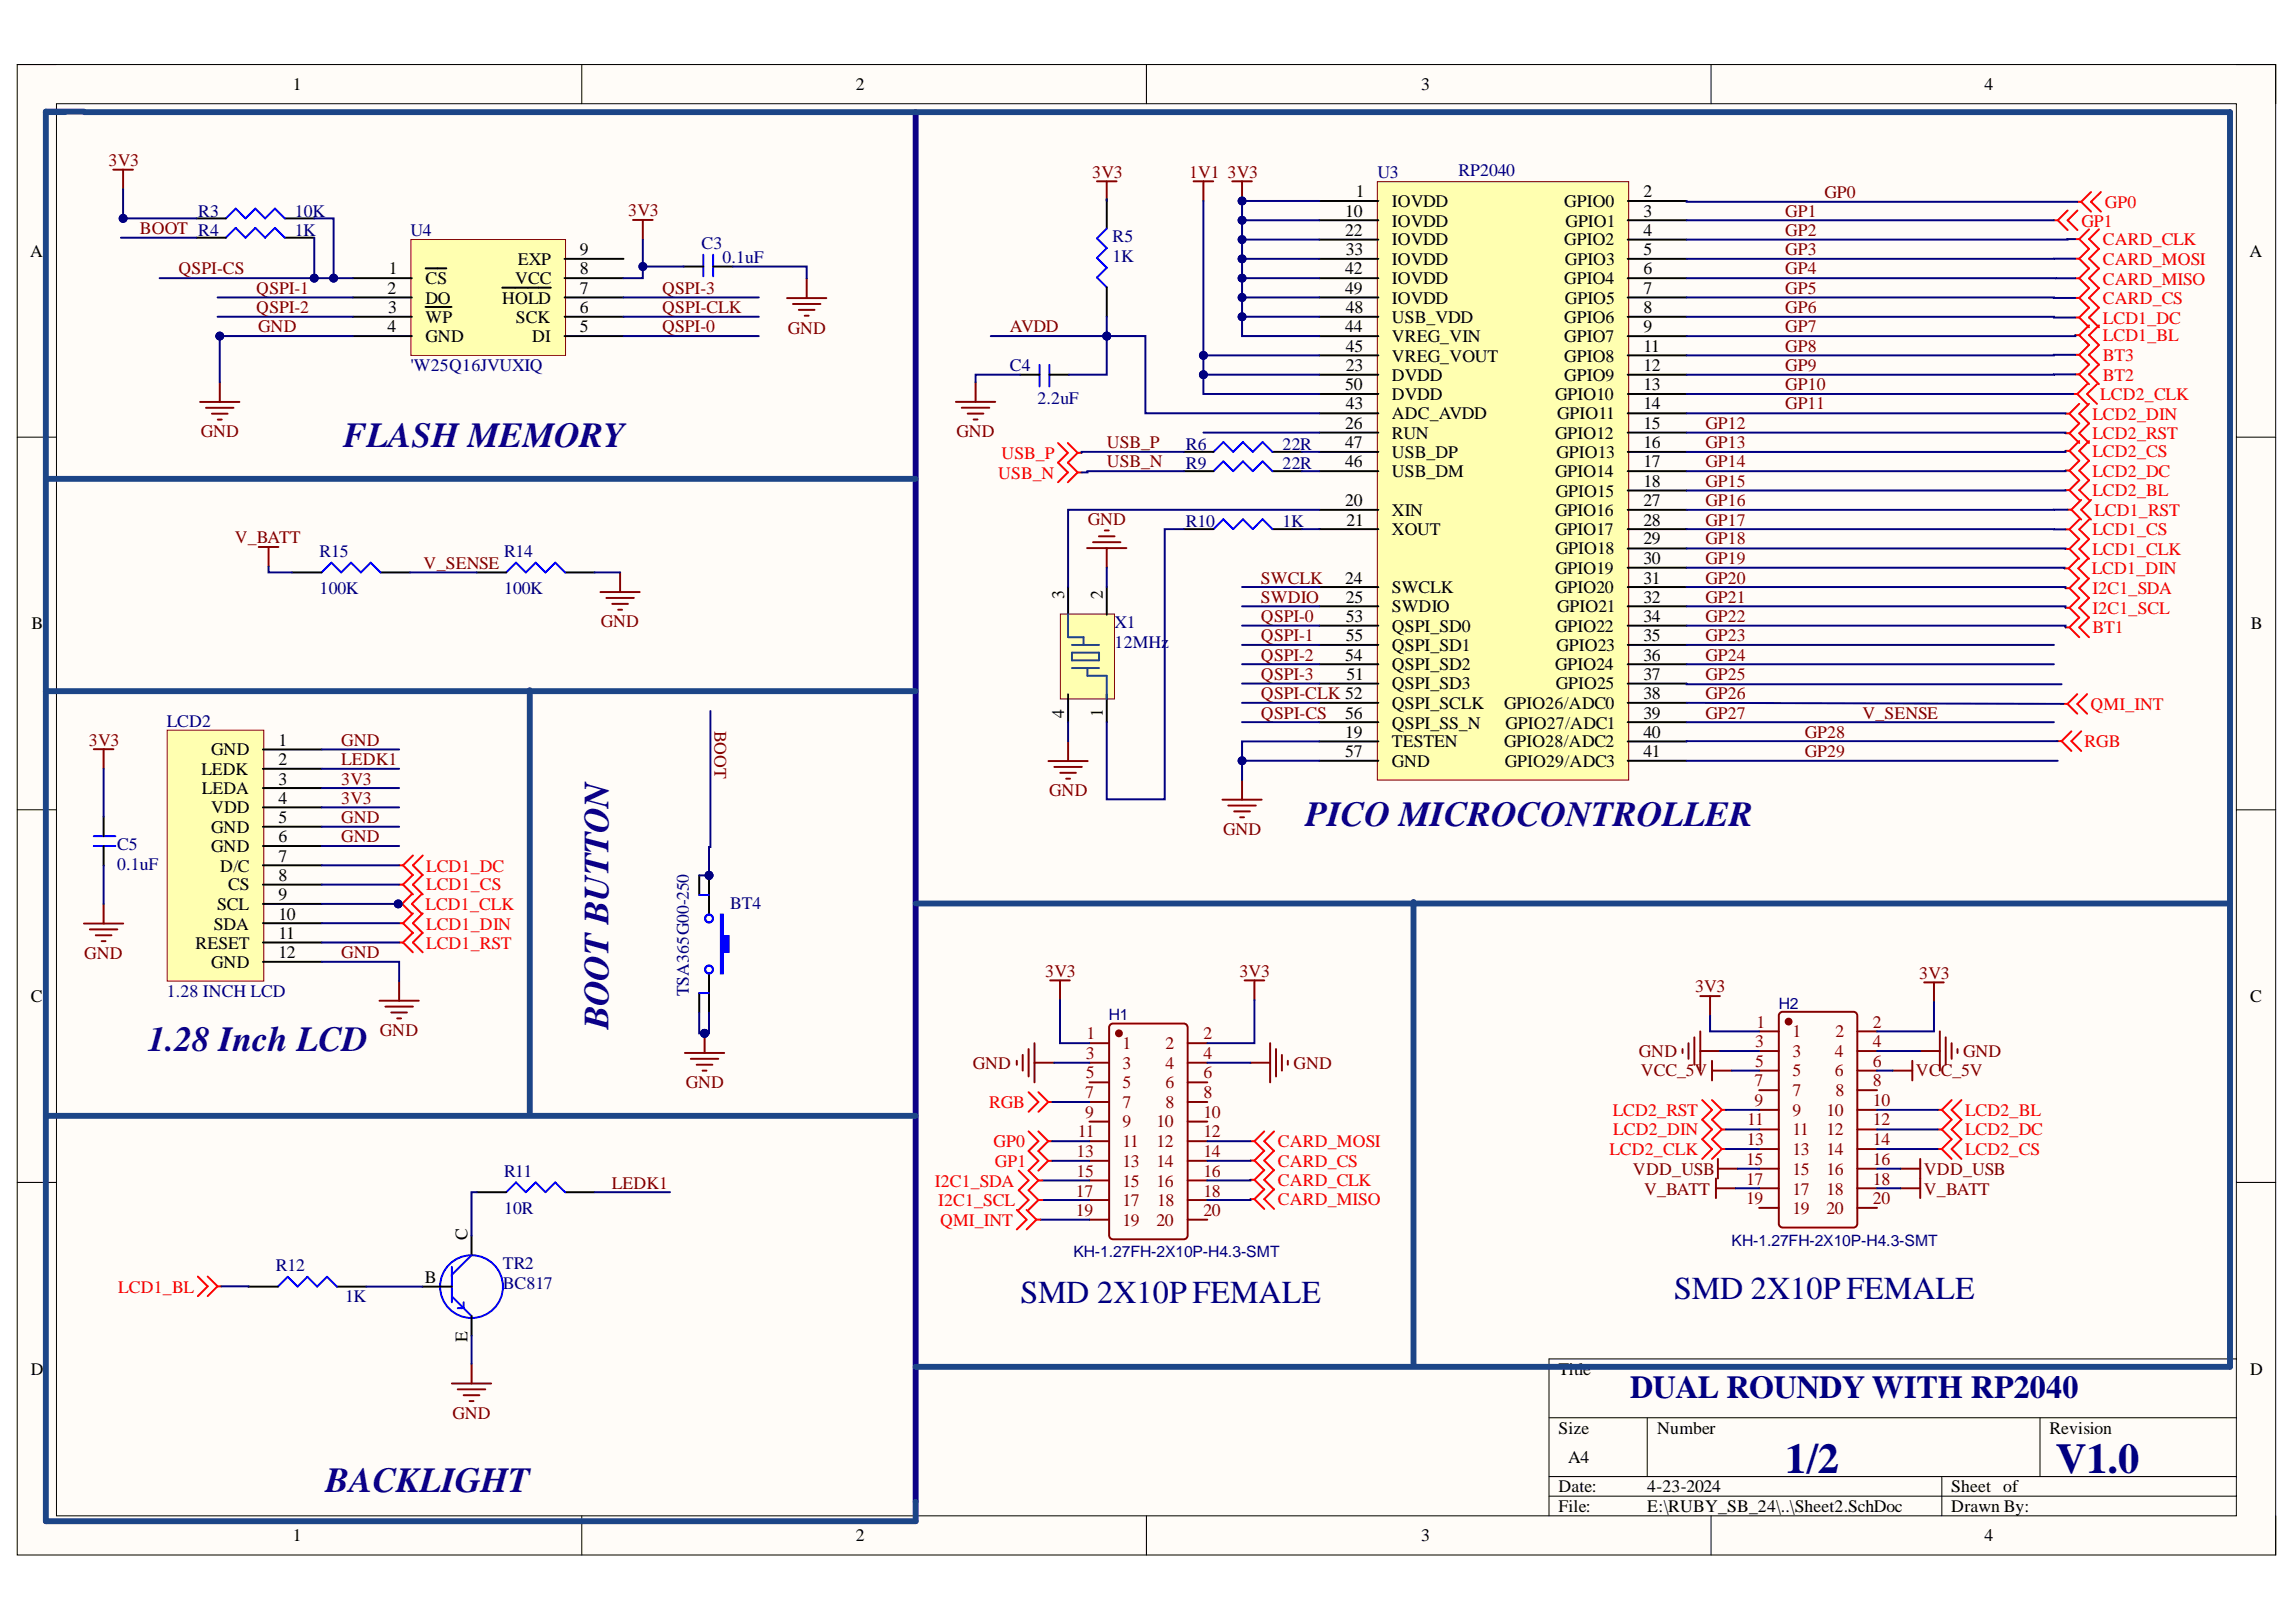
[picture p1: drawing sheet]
<svg xmlns="http://www.w3.org/2000/svg" width="297mm" height="210mm" viewBox="0 0 297 210" stroke-linecap="round" stroke-linejoin="round" font-family="sans-serif">
<defs><g id="words">
<g font-size="5.5" fill="#000080">
<text x="231" y="190.7">1/2</text>
<text x="266" y="190.7">V1.0</text>
</g>
<g font-size="4.6" fill="#0c0087">
<text x="44.4" y="57.9">FLASH MEMORY</text>
<text x="168.9" y="106.9">PICO MICROCONTROLLER</text>
<text x="19.1" y="136">1.28 Inch LCD</text>
<text x="78.7" y="133.2" transform="rotate(-90 78.7 133.2)">BOOT BUTTON</text>
<text x="42.1" y="193">BACKLIGHT</text>
</g>
<g font-size="4.1" fill="#000080">
<text x="132" y="168.6">SMD 2X10P FEMALE</text>
<text x="216.6" y="168.1">SMD 2X10P FEMALE</text>
<text x="210.9" y="181">DUAL ROUNDY WITH RP2040</text>
</g>
<g font-size="2.3">
<text x="37.9" y="11.7">1</text>
<text x="110.7" y="11.7">2</text>
<text x="183.9" y="11.7">3</text>
<text x="256.8" y="11.7">4</text>
<text x="174" y="28">10</text>
<text x="175.4" y="25.5">1</text>
<text x="180.1" y="26.8">IOVDD</text>
<text x="180.1" y="29.3">IOVDD</text>
<text x="202.4" y="26.8">GPIO0</text>
<text x="202.5" y="29.3">GPIO1</text>
<text x="212.6" y="25.5">2</text>
<text x="212.6" y="28">3</text>
<text x="3.9" y="33.3">A</text>
<text x="50.3" y="35.5">1</text>
<text x="67" y="34.3">EXP</text>
<text x="75" y="35.5">8</text>
<text x="75" y="33">9</text>
<text x="174" y="30.5">22</text>
<text x="174" y="35.5">42</text>
<text x="174.1" y="33">33</text>
<text x="180.1" y="31.8">IOVDD</text>
<text x="180.1" y="34.3">IOVDD</text>
<text x="202.4" y="31.8">GPIO2</text>
<text x="202.5" y="34.3">GPIO3</text>
<text x="212.6" y="30.5">4</text>
<text x="212.6" y="33">5</text>
<text x="212.6" y="35.5">6</text>
<text x="291" y="33.3">A</text>
<text x="50.2" y="38">2</text>
<text x="50.2" y="40.6">3</text>
<text x="55.1" y="36.8">CS</text>
<text x="55.1" y="39.3">DO</text>
<text x="55.1" y="41.8">WP</text>
<text x="64.9" y="39.3">HOLD</text>
<text x="66.6" y="36.8">VCC</text>
<text x="66.7" y="41.8">SCK</text>
<text x="75" y="40.6">6</text>
<text x="75" y="38">7</text>
<text x="174" y="38">49</text>
<text x="174.1" y="40.6">48</text>
<text x="180.1" y="36.8">IOVDD</text>
<text x="180.1" y="41.8">USB_VDD</text>
<text x="180.1" y="39.3">IOVDD</text>
<text x="202.4" y="36.8">GPIO4</text>
<text x="202.4" y="41.8">GPIO6</text>
<text x="202.5" y="39.3">GPIO5</text>
<text x="212.6" y="38">7</text>
<text x="212.6" y="40.6">8</text>
<text x="50.2" y="43">4</text>
<text x="55.1" y="44.3">GND</text>
<text x="68.8" y="44.3">DI</text>
<text x="75" y="43">5</text>
<text x="174" y="43">44</text>
<text x="174.1" y="48">23</text>
<text x="174.1" y="45.5">45</text>
<text x="180.1" y="44.3">VREG_VIN</text>
<text x="180.1" y="46.8">VREG_VOUT</text>
<text x="202.4" y="44.3">GPIO7</text>
<text x="202.4" y="46.8">GPIO8</text>
<text x="212.6" y="43">9</text>
<text x="212.6" y="45.5">11</text>
<text x="212.6" y="48">12</text>
<text x="174" y="50.5">50</text>
<text x="174.1" y="53">43</text>
<text x="180.1" y="49.3">DVDD</text>
<text x="180.1" y="51.8">DVDD</text>
<text x="201.2" y="51.8">GPIO10</text>
<text x="202.4" y="49.3">GPIO9</text>
<text x="212.6" y="50.5">13</text>
<text x="212.6" y="53">14</text>
<text x="174" y="55.5">26</text>
<text x="174" y="58">47</text>
<text x="180.1" y="56.8">RUN</text>
<text x="180.1" y="54.2">ADC_AVDD</text>
<text x="180.1" y="59.3">USB_DP</text>
<text x="201.2" y="56.8">GPIO12</text>
<text x="201.4" y="59.3">GPIO13</text>
<text x="201.4" y="54.2">GPIO11</text>
<text x="212.6" y="55.5">15</text>
<text x="212.6" y="58">16</text>
<text x="174" y="65.5">20</text>
<text x="174" y="60.5">46</text>
<text x="180.1" y="61.8">USB_DM</text>
<text x="201.2" y="61.8">GPIO14</text>
<text x="201.3" y="64.3">GPIO15</text>
<text x="212.6" y="60.5">17</text>
<text x="212.6" y="63">18</text>
<text x="212.6" y="65.5">27</text>
<text x="174.2" y="68">21</text>
<text x="180.1" y="66.7">XIN</text>
<text x="180.1" y="69.3">XOUT</text>
<text x="201.2" y="66.7">GPIO16</text>
<text x="201.2" y="69.3">GPIO17</text>
<text x="201.3" y="71.7">GPIO18</text>
<text x="212.6" y="68">28</text>
<text x="212.6" y="70.5">29</text>
<text x="137.7" y="77.6" transform="rotate(-90 137.7 77.6)">3</text>
<text x="142.7" y="77.6" transform="rotate(-90 142.7 77.6)">2</text>
<text x="174" y="75.5">24</text>
<text x="174.1" y="78">25</text>
<text x="180.1" y="76.8">SWCLK</text>
<text x="201.2" y="74.3">GPIO19</text>
<text x="201.2" y="76.8">GPIO20</text>
<text x="212.6" y="73">30</text>
<text x="212.6" y="75.5">31</text>
<text x="212.6" y="78">32</text>
<text x="4.1" y="81.4">B</text>
<text x="174.1" y="80.5">53</text>
<text x="174.1" y="83">55</text>
<text x="180.1" y="79.2">SWDIO</text>
<text x="180.1" y="81.8">QSPI_SD0</text>
<text x="201.2" y="81.8">GPIO22</text>
<text x="201.4" y="79.2">GPIO21</text>
<text x="212.6" y="80.5">34</text>
<text x="212.6" y="83">35</text>
<text x="291.2" y="81.4">B</text>
<text x="174" y="85.5">54</text>
<text x="174.2" y="87.9">51</text>
<text x="180.1" y="89.2">QSPI_SD3</text>
<text x="180.1" y="86.8">QSPI_SD2</text>
<text x="180.1" y="84.2">QSPI_SD1</text>
<text x="201.2" y="86.8">GPIO24</text>
<text x="201.3" y="89.2">GPIO25</text>
<text x="201.4" y="84.2">GPIO23</text>
<text x="212.6" y="85.5">36</text>
<text x="212.6" y="87.9">37</text>
<text x="137.7" y="92.9" transform="rotate(-90 137.7 92.9)">4</text>
<text x="142.7" y="92.8" transform="rotate(-90 142.7 92.8)">1</text>
<text x="174" y="95.5">19</text>
<text x="174" y="93">56</text>
<text x="180.1" y="91.7">QSPI_SCLK</text>
<text x="180.1" y="94.3">QSPI_SS_N</text>
<text x="194.6" y="91.7">GPIO26/ADC0</text>
<text x="194.8" y="94.3">GPIO27/ADC1</text>
<text x="212.6" y="90.5">38</text>
<text x="212.6" y="93">39</text>
<text x="212.6" y="95.5">40</text>
<text x="26" y="100.3">LEDK</text>
<text x="27.3" y="97.7">GND</text>
<text x="36" y="96.5">1</text>
<text x="36" y="99">2</text>
<text x="36" y="101.5">3</text>
<text x="174" y="98">57</text>
<text x="180.1" y="96.7">TESTEN</text>
<text x="180.1" y="99.3">GND</text>
<text x="194.6" y="96.7">GPIO28/ADC2</text>
<text x="194.7" y="99.3">GPIO29/ADC3</text>
<text x="212.6" y="98">41</text>
<text x="26.1" y="102.8">LEDA</text>
<text x="27.3" y="105.3">VDD</text>
<text x="27.3" y="107.8">GND</text>
<text x="36" y="104">4</text>
<text x="36" y="106.5">5</text>
<text x="27.3" y="110.2">GND</text>
<text x="28.5" y="112.8">D/C</text>
<text x="36" y="109">6</text>
<text x="36" y="111.5">7</text>
<text x="36" y="114">8</text>
<text x="28.1" y="117.8">SCL</text>
<text x="29.5" y="115.2">CS</text>
<text x="36" y="116.5">9</text>
<text x="36" y="119">10</text>
<text x="25.3" y="122.8">RESET</text>
<text x="27.3" y="125.3">GND</text>
<text x="27.7" y="120.3">SDA</text>
<text x="36" y="121.5">11</text>
<text x="36" y="124">12</text>
<text x="4" y="129.7">C</text>
<text x="291.1" y="129.7">C</text>
<text x="60.5" y="160.4" transform="rotate(-90 60.5 160.4)">C</text>
<text x="55" y="166">B</text>
<text x="60.5" y="173.7" transform="rotate(-90 60.5 173.7)">E</text>
<text x="4" y="177.9">D</text>
<text x="201.6" y="177.9">Title</text>
<text x="291.1" y="177.9">D</text>
<text x="201.6" y="185.5">Size</text>
<text x="214.4" y="185.5">Number</text>
<text x="265.1" y="185.5">Revision</text>
<text x="202.9" y="189.3">A4</text>
<text x="201.6" y="193.1">Date:</text>
<text x="201.6" y="195.7">File:</text>
<text x="213.1" y="193.1">4-23-2024</text>
<text x="213.1" y="195.7">E:\RUBY_SB_24\..\Sheet2.SchDoc</text>
<text x="252.4" y="193.1">Sheet of</text>
<text x="252.4" y="195.7">Drawn By:</text>
<text x="37.9" y="199.5">1</text>
<text x="110.7" y="199.5">2</text>
<text x="183.9" y="199.5">3</text>
<text x="256.8" y="199.5">4</text>
</g>
<g font-size="2.3" fill="#800000">
<text x="14" y="21.5">3V3</text>
<text x="141.3" y="23">3V3</text>
<text x="153.8" y="23">1V1</text>
<text x="158.8" y="23">3V3</text>
<text x="81.3" y="28">3V3</text>
<text x="231" y="28">GP1</text>
<text x="236" y="25.6">GP0</text>
<text x="18.1" y="30.2">BOOT R4</text>
<text x="23.1" y="35.5">QSPI-CS</text>
<text x="231" y="30.5">GP2</text>
<text x="231" y="33">GP3</text>
<text x="231" y="35.5">GP4</text>
<text x="33.2" y="38">QSPI-1</text>
<text x="33.2" y="40.6">QSPI-2</text>
<text x="85.7" y="40.6">QSPI-CLK</text>
<text x="85.7" y="38">QSPI-3</text>
<text x="231" y="38">GP5</text>
<text x="231" y="40.6">GP6</text>
<text x="33.4" y="43">GND</text>
<text x="85.7" y="43">QSPI-0</text>
<text x="101.9" y="43.2">GND</text>
<text x="130.7" y="43">AVDD</text>
<text x="231" y="43">GP7</text>
<text x="231" y="45.5">GP8</text>
<text x="231" y="48">GP9</text>
<text x="231" y="50.5">GP10</text>
<text x="231" y="53">GP11</text>
<text x="26" y="56.6">GND</text>
<text x="123.7" y="56.6">GND</text>
<text x="143.2" y="58">USB_P</text>
<text x="220.6" y="55.5">GP12</text>
<text x="220.6" y="58">GP13</text>
<text x="143.2" y="60.5">USB_N</text>
<text x="220.6" y="60.5">GP14</text>
<text x="220.6" y="63">GP15</text>
<text x="220.6" y="65.5">GP16</text>
<text x="30.4" y="70.3">V_BATT</text>
<text x="140.7" y="67.9">GND</text>
<text x="220.6" y="68">GP17</text>
<text x="220.6" y="70.5">GP18</text>
<text x="54.8" y="73.6">V_SENSE</text>
<text x="163.1" y="75.5">SWCLK</text>
<text x="163.1" y="78">SWDIO</text>
<text x="220.6" y="73">GP19</text>
<text x="220.6" y="75.5">GP20</text>
<text x="220.6" y="78">GP21</text>
<text x="77.7" y="81.2">GND</text>
<text x="163.1" y="80.5">QSPI-0</text>
<text x="163.1" y="83">QSPI-1</text>
<text x="220.6" y="80.5">GP22</text>
<text x="220.6" y="83">GP23</text>
<text x="163.1" y="85.5">QSPI-2</text>
<text x="163.1" y="87.9">QSPI-3</text>
<text x="220.6" y="85.5">GP24</text>
<text x="220.6" y="88">GP25</text>
<text x="92.4" y="94.5" transform="rotate(90 92.4 94.5)">BOOT</text>
<text x="163.1" y="93">QSPI-CS</text>
<text x="163.1" y="90.5">QSPI-CLK 52</text>
<text x="220.6" y="90.5">GP26</text>
<text x="220.6" y="93">GP27</text>
<text x="233.5" y="95.5">GP28</text>
<text x="240.9" y="93">V_SENSE</text>
<text x="11.5" y="96.5">3V3</text>
<text x="44.1" y="96.5">GND</text>
<text x="44.1" y="99">LEDK1</text>
<text x="44.1" y="101.5">3V3</text>
<text x="233.5" y="98">GP29</text>
<text x="44.1" y="104">3V3</text>
<text x="44.1" y="106.5">GND</text>
<text x="135.7" y="103.1">GND</text>
<text x="44.1" y="109">GND</text>
<text x="158.2" y="108.1">GND</text>
<text x="10.9" y="124.1">GND</text>
<text x="44.1" y="124">GND</text>
<text x="135.2" y="126.4">3V3</text>
<text x="160.3" y="126.4">3V3</text>
<text x="219.3" y="128.4">3V3</text>
<text x="248.3" y="126.6">3V3</text>
<text x="49.1" y="134.1">GND</text>
<text x="212" y="136.8">GND</text>
<text x="254" y="136.8">GND</text>
<text x="88.7" y="140.8">GND</text>
<text x="125.8" y="138.3">GND</text>
<text x="167.4" y="138.3">GND</text>
<text x="212.3" y="139.3">VCC_5V</text>
<text x="247.9" y="139.3">VCC_5V</text>
<text x="79.2" y="153.8">LEDK1</text>
<text x="211.3" y="152.1">VDD_USB</text>
<text x="212.7" y="154.6">V_BATT</text>
<text x="248.9" y="154.6">V_BATT</text>
<text x="248.9" y="152.1">VDD_USB</text>
<text x="58.5" y="183.7">GND</text>
</g>
<g font-size="2.3" fill="#000080">
<text x="178.2" y="23.1">U3</text>
<text x="188.7" y="22.8">RP2040</text>
<text x="25.6" y="28">R3</text>
<text x="38.1" y="28">10K</text>
<text x="38.1" y="30.5">1K</text>
<text x="53.1" y="30.5">U4</text>
<text x="90.7" y="32.3">C3</text>
<text x="93.5" y="34">0.1uF</text>
<text x="143.9" y="31.3">R5</text>
<text x="143.9" y="33.9">1K</text>
<text x="130.7" y="48">C4</text>
<text x="53.1" y="48.1">'W25Q16JVUXIQ</text>
<text x="134.2" y="52.3">2.2uF</text>
<text x="153.4" y="58.2">R6</text>
<text x="165.9" y="58.2">22R</text>
<text x="153.4" y="60.7">R9</text>
<text x="165.9" y="60.7">22R</text>
<text x="153.4" y="68.3">R10</text>
<text x="165.9" y="68.3">1K</text>
<text x="41.4" y="72.1">R15</text>
<text x="41.4" y="76.9">100K</text>
<text x="65.2" y="72.1">R14</text>
<text x="65.2" y="76.9">100K</text>
<text x="144.2" y="81.3">X1</text>
<text x="144.2" y="83.8">12MHz</text>
<text x="21.6" y="94">LCD2</text>
<text x="15.1" y="110">C5</text>
<text x="15.1" y="112.5">0.1uF</text>
<text x="94.5" y="117.6">BT4</text>
<text x="21.6" y="129">1.28 INCH LCD</text>
<text x="89.1" y="128.9" transform="rotate(-90 89.1 128.9)">TSA365G00-250</text>
<text x="65.2" y="152.3">R11</text>
<text x="65.2" y="157.1">10R</text>
<text x="35.7" y="164.5">R12</text>
<text x="65" y="164.2">TR2</text>
<text x="65" y="166.8">BC817</text>
<text x="44.7" y="168.5">1K</text>
</g>
<g font-size="2.3" fill="#f00">
<text x="269.3" y="29.3">GP1</text>
<text x="272.3" y="26.9">GP0</text>
<text x="272.1" y="31.8">CARD_CLK</text>
<text x="272.1" y="34.3">CARD_MOSI</text>
<text x="272.1" y="41.9">LCD1_DC</text>
<text x="272.1" y="39.4">CARD_CS</text>
<text x="272.1" y="36.8">CARD_MISO</text>
<text x="272.1" y="44.2">LCD1_BL</text>
<text x="272.1" y="46.7">BT3</text>
<text x="271.7" y="51.8">LCD2_CLK</text>
<text x="272.1" y="49.3">BT2</text>
<text x="129.6" y="59.4">USB_P</text>
<text x="270.7" y="59.1">LCD2_CS</text>
<text x="270.7" y="54.3">LCD2_DIN</text>
<text x="270.7" y="56.9">LCD2_RST</text>
<text x="129.1" y="61.9">USB_N</text>
<text x="270.7" y="61.7">LCD2_DC</text>
<text x="270.7" y="64.2">LCD2_BL</text>
<text x="270.7" y="71.8">LCD1_CLK</text>
<text x="270.7" y="69.3">LCD1_CS</text>
<text x="271" y="66.7">LCD1_RST</text>
<text x="270.6" y="74.3">LCD1_DIN</text>
<text x="270.7" y="76.9">I2C1_SDA</text>
<text x="270.7" y="79.4">I2C1_SCL</text>
<text x="270.7" y="81.9">BT1</text>
<text x="270.5" y="91.9">QMI_INT</text>
<text x="269.7" y="96.7">RGB</text>
<text x="55.1" y="112.8">LCD1_DC</text>
<text x="55.1" y="117.8">LCD1_CLK</text>
<text x="55.1" y="115.2">LCD1_CS</text>
<text x="55.1" y="120.3">LCD1_DIN</text>
<text x="55.1" y="122.8">LCD1_RST</text>
<text x="128" y="143.4">RGB</text>
<text x="128.5" y="148.4">GP0</text>
<text x="165.3" y="148.4">CARD_MOSI</text>
<text x="208.2" y="149.5">LCD2_CLK</text>
<text x="208.6" y="144.4">LCD2_RST</text>
<text x="208.7" y="146.9">LCD2_DIN</text>
<text x="254.2" y="146.9">LCD2_DC</text>
<text x="254.2" y="149.5">LCD2_CS</text>
<text x="254.2" y="144.4">LCD2_BL</text>
<text x="120.9" y="153.6">I2C1_SDA</text>
<text x="128.7" y="151.1">GP1</text>
<text x="165.3" y="151">CARD_CS</text>
<text x="165.3" y="153.5">CARD_CLK</text>
<text x="165.3" y="156">CARD_MISO</text>
<text x="121.4" y="156.1">I2C1_SCL</text>
<text x="121.6" y="158.7">QMI_INT</text>
<text x="15.3" y="167.3">LCD1_BL</text>
</g>
<g font-size="2.3" fill="#800">
<text x="140.5" y="137">3</text>
<text x="140.6" y="134.5">1</text>
<text x="145.2" y="135.8">1</text>
<text x="150.8" y="135.8">2</text>
<text x="155.7" y="137">4</text>
<text x="155.7" y="134.5">2</text>
<text x="227.1" y="135.5">3</text>
<text x="227.2" y="133">1</text>
<text x="231.9" y="134.2">1</text>
<text x="231.9" y="136.8">3</text>
<text x="237.4" y="136.8">4</text>
<text x="237.5" y="134.2">2</text>
<text x="242.3" y="135.5">4</text>
<text x="242.3" y="133">2</text>
<text x="140.4" y="142.1">7</text>
<text x="140.5" y="139.6">5</text>
<text x="145.2" y="138.3">3</text>
<text x="145.2" y="140.8">5</text>
<text x="145.2" y="143.4">7</text>
<text x="150.8" y="143.4">8</text>
<text x="150.8" y="140.8">6</text>
<text x="150.8" y="138.3">4</text>
<text x="155.7" y="142.1">8</text>
<text x="155.7" y="139.6">6</text>
<text x="227" y="140.6">7</text>
<text x="227" y="143.1">9</text>
<text x="227.1" y="138">5</text>
<text x="231.9" y="139.3">5</text>
<text x="231.9" y="141.8">7</text>
<text x="237.4" y="139.3">6</text>
<text x="237.5" y="141.8">8</text>
<text x="242.3" y="143.1">10</text>
<text x="242.3" y="140.6">8</text>
<text x="242.3" y="138">6</text>
<text x="139.3" y="149.8">13</text>
<text x="139.5" y="147.2">11</text>
<text x="140.4" y="144.6">9</text>
<text x="145.2" y="145.9">9</text>
<text x="145.2" y="148.4">11</text>
<text x="149.6" y="148.4">12</text>
<text x="149.6" y="145.9">10</text>
<text x="155.7" y="149.8">14</text>
<text x="155.7" y="147.2">12</text>
<text x="155.7" y="144.6">10</text>
<text x="226" y="148.2">13</text>
<text x="226.1" y="145.6">11</text>
<text x="231.9" y="144.4">9</text>
<text x="231.9" y="146.9">11</text>
<text x="231.9" y="149.5">13</text>
<text x="236.3" y="149.5">14</text>
<text x="236.3" y="146.9">12</text>
<text x="236.3" y="144.4">10</text>
<text x="242.3" y="148.2">14</text>
<text x="242.3" y="145.6">12</text>
<text x="139.2" y="154.9">17</text>
<text x="139.3" y="152.3">15</text>
<text x="145.2" y="151.1">13</text>
<text x="145.2" y="153.6">15</text>
<text x="149.6" y="153.6">16</text>
<text x="149.6" y="151.1">14</text>
<text x="155.7" y="154.9">18</text>
<text x="155.7" y="152.3">16</text>
<text x="225.9" y="150.8">15</text>
<text x="225.9" y="153.3">17</text>
<text x="225.9" y="155.9">19</text>
<text x="231.9" y="152.1">15</text>
<text x="231.9" y="154.6">17</text>
<text x="236.3" y="154.6">18</text>
<text x="236.3" y="152.1">16</text>
<text x="242.3" y="155.9">20</text>
<text x="242.3" y="153.3">18</text>
<text x="242.3" y="150.8">16</text>
<text x="139.2" y="157.4">19</text>
<text x="145.2" y="156.1">17</text>
<text x="145.2" y="158.7">19</text>
<text x="149.6" y="158.7">20</text>
<text x="149.7" y="156.1">18</text>
<text x="155.7" y="157.4">20</text>
<text x="231.9" y="157.1">19</text>
<text x="236.3" y="157.1">20</text>
</g>
<g font-size="2" fill="#000080">
<text x="230.1" y="130.5">H2</text>
<text x="143.4" y="132">H1</text>
<text x="224" y="161.2">KH-1.27FH-2X10P-H4.3-SMT</text>
<text x="138.9" y="162.7">KH-1.27FH-2X10P-H4.3-SMT</text>
</g>
</g></defs>
<path d="M2.2 8.4h292.2v192.8h-292.2z" fill-rule="evenodd" fill="#fffcf8"/>
<path d="M2.2 8.4h292.2v192.8h-292.2z" fill="none" stroke="#000" stroke-width=".13"/>
<path d="M7.3 13.4h282v182.8h-282z" fill-rule="evenodd" fill="#fffcf8"/>
<g fill="none" stroke="#000" stroke-width=".13">
<path d="M2.2 8.3h5.1M7.3 13.4h282v182.8h-282zM75.3 8.3v5.1M148.3 8.3v5.1M221.4 8.4v5M289.3 8.4h5.1v5M2.2 56.6h5.1M289.3 56.6h5.1M2.2 104.8h5.1M289.3 104.8h5.1M2.2 153h5.1M289.3 153h5.1"/>
<path d="M289.3 175.9h-88.9v20.3M75.3 196.2v5M148.3 196.2v5M200.4 183.5h88.9M200.4 191.1h88.9M200.4 193.6h88.9M213.1 183.5v7.6M221.4 196.2v5M251.2 191.1v5.1M263.9 183.5v7.6M294.4 196.2v5"/>
</g>
<path d="M81.9 28.5h2.5M83.2 28.5v2.5M101.8 38.6h5.1M102.6 39.3h3.5M104.4 36v2.6M103.3 40.1h2.1M104.1 40.9h.5" fill="none" stroke="#800000" stroke-width=".25"/>
<path d="M29.2 28.3l1.3-1.3 1.3 1.3 1.2-1.3 1.3 1.3 1.3-1.3 1.2 1.3M29.2 30.8l1.3-1.3 1.3 1.3 1.2-1.3 1.3 1.3 1.3-1.3 1.2 1.3M91 33v2.8M92.3 33v2.8" fill="none" stroke="#00f" stroke-width=".25"/>
<path d="M25.4 28.3h3.8M25.4 30.8h3.8M36.8 28.3h3.9M36.8 30.8h3.9M88.4 34.5h2.6M92.3 34.5h2.5" fill="none" stroke="#000" stroke-width=".25"/>
<path d="M118.5 14.5v179.9" fill="none" stroke="#0c0087" stroke-width=".76"/>
<path d="M178.2 23.5h32.5v77.4h-32.5z" fill-rule="evenodd" fill="#ffffb0"/>
<path d="M178.2 23.5h32.5v77.4h-32.5z" fill="none" stroke="#800000" stroke-width=".13"/>
<g fill="none" stroke="#000" stroke-width=".25">
<path d="M170.7 26h7.6M170.7 28.5h7.6M170.7 31h7.6M170.7 33.5h7.6M170.7 36h7.6M170.7 38.5h7.6M210.6 26h7.6M210.6 28.5h7.6M210.6 31h7.6M210.6 33.5h7.6M210.6 36h7.6M210.6 38.5h7.6"/>
<path d="M170.7 41h7.6M170.7 43.5h7.6M170.7 46h7.6M170.7 48.5h7.6M170.7 51h7.6M170.7 53.5h7.6M170.7 56h7.6M170.7 58.5h7.6M210.6 41h7.6M210.6 43.5h7.6M210.6 46h7.6M210.6 48.5h7.6"/>
<path d="M210.6 51h7.6M210.6 53.5h7.6M210.6 56h7.6M210.6 58.5h7.6M153.2 68.5h3.8M164.6 68.5h3.8M170.7 61h7.6M170.7 66h7.6M170.7 68.5h7.6M170.7 76h7.6M170.7 78.5h7.6M210.6 61h7.6"/>
<path d="M210.6 63.5h7.6M210.6 66h7.6M210.6 68.5h7.6M210.6 76h7.6M210.6 78.5h7.6M210.6 71h7.6M210.6 73.5h7.6M170.7 95.9h7.6M170.7 81h7.6M170.7 83.5h7.6M170.7 86h7.6M170.7 88.5h7.6"/>
<path d="M170.7 91h7.6M170.7 93.5h7.6M170.7 98.5h7.6M210.6 95.9h7.6M210.6 81h7.6M210.6 83.5h7.6M210.6 86h7.6M210.6 88.5h7.6M210.6 91h7.6M210.6 93.5h7.6M210.6 98.5h7.6"/>
</g>
<path d="M157 68.5l1.3-1.3 1.2 1.3 1.3-1.3 1.3 1.3 1.2-1.3 1.3 1.3" fill="none" stroke="#00f" stroke-width=".25"/>
<path d="M159.4 23.5h2.6M160.7 23.5v2.5" fill="none" stroke="#800000" stroke-width=".25"/>
<circle cx="160.7" cy="26" r=".51" fill="#000080"/>
<circle cx="160.7" cy="26" r=".51" fill="none" stroke="#000080" stroke-width=".13"/>
<g fill="none" stroke="#800000" stroke-width=".25">
<path d="M141.9 23.5h2.6M143.2 23.5v2.5M154.4 23.5h2.6M155.7 23.5v2.5M123.7 52h5.1M124.4 52.8h3.6M125.2 53.5h2M126 54.3h.5M126.2 49.5v2.5M158.1 103.5h5.1M158.9 104.2h3.6M159.7 105h2"/>
<path d="M160.4 105.8h.5M160.7 100.9v2.6"/>
</g>
<path d="M143.2 29.6l-1.3 1.2 1.3 1.3-1.3 1.3 1.3 1.2-1.3 1.3 1.3 1.3M134.5 47.2v2.8M135.8 47.2v2.8M157 58.5l1.3-1.3 1.2 1.3 1.3-1.3 1.3 1.3 1.2-1.3 1.3 1.3M157 61l1.3-1.3 1.2 1.3 1.3-1.3 1.3 1.3 1.2-1.3 1.3 1.3" fill="none" stroke="#00f" stroke-width=".25"/>
<path d="M143.2 25.8v3.8M143.2 37.2v3.8M132 48.5h2.5M135.8 48.5h2.5M153.2 58.5h3.8M164.6 58.5h3.8M153.2 61h3.8M164.6 61h3.8" fill="none" stroke="#000" stroke-width=".25"/>
<path d="M137.2 79.5h7v11h-7z" fill-rule="evenodd" fill="#ffffb0"/>
<path d="M137.2 79.5h7v11h-7z" fill="none" stroke="#800000" stroke-width=".13"/>
<path d="M138.2 76v3.6M143.2 76v3.6M138.2 89.9v3.6M143.2 89.9v3.6" fill="none" stroke="#000" stroke-width=".25"/>
<path d="M138.2 79.5v3h2v1M138.7 84.5h3.5v1h-3.5zM138.7 83.5h3.5M138.7 86.5h3.5M140.7 86.5v1h2.5v3" fill="none" stroke="#1c4587" stroke-width=".25"/>
<path d="M140.6 70.9h5.1M141.4 70.2h3.6M142.2 69.4h2M142.9 68.6h.5M143.2 70.9v2.6M135.6 98.5h5.1M136.4 99.2h3.6M138.2 95.9v2.6M137.2 100h2M137.9 100.8h.5" fill="none" stroke="#800000" stroke-width=".25"/>
<path d="M53.2 31h20v15h-20z" fill-rule="evenodd" fill="#ffffb0"/>
<path d="M53.2 31h20v15h-20z" fill="none" stroke="#800000" stroke-width=".13"/>
<g fill="none" stroke="#000" stroke-width=".25">
<path d="M45.7 36h7.6M45.7 38.5h7.6M55.1 34.7h2.6M55.1 39.7h3.3M65 37.2h6.3M73 36h7.7M73 38.5h7.7M73 33.5h7.7M45.7 41h7.6M45.7 43.5h7.6M73 41h7.7M73 43.5h7.7"/>
<path d="M37.8 74.1h3.8M49.2 74.1h3.8M61.7 74.1h3.8M73.1 74.1h3.8M13.4 105.7v2.5M13.4 109.5v2.5"/>
</g>
<path d="M5.9 14.5h2.5M10.9 14.4h-5v182.5h112.6v-2.5M10.9 14.5h277.6v162.4h-170M5.9 62h112.6M5.9 89.4h112.6M118.5 116.9h170M5.9 144.4h112.6" fill="none" stroke="#1c4587" stroke-width=".76"/>
<g fill="none" stroke="#800000" stroke-width=".25">
<path d="M14.7 22h2.5M15.9 22v2.5M25.9 52h5.1M26.7 52.8h3.5M27.4 53.5h2M28.2 54.3h.5M28.4 49.5v2.5M33.5 70.8h2.5M34.7 70.8v2.5M77.7 76.6h5.1M78.4 77.4h3.6M79.2 78.1h2"/>
<path d="M80 78.9h.5M80.2 74.1v2.5M12.1 97h2.6M13.4 97v2.5M10.9 119.5h5M13.4 117v2.5M11.6 120.3h3.6M12.4 121h2M13.2 121.8h.5"/>
</g>
<path d="M41.6 74.1l1.3-1.3 1.2 1.3 1.3-1.3 1.3 1.3 1.3-1.3 1.2 1.3M65.5 74.1l1.3-1.3 1.2 1.3 1.3-1.3 1.3 1.3 1.2-1.3 1.3 1.3M12.1 109.5h2.8M12.1 108.2h2.8" fill="none" stroke="#00f" stroke-width=".25"/>
<g fill="none" stroke="#f00" stroke-width=".25">
<path d="M265.7 28.5h.5M266.2 28.5l1.3 1.3M267.5 27.2l-1.3 1.3M268.5 38.6h.5M268.5 30.9h.5M268.5 33.5h.5M268.5 36h.5M268.7 26.1h.6M268.8 27.2l-1.3 1.3 1.3 1.3M269 38.6l1.3 1.2-1.3 1.3M269 36l1.3 1.3-1.3 1.3M269 30.9l1.3 1.3-1.3 1.3"/>
<path d="M269 33.5l1.3 1.2-1.3 1.3M269.3 26.1l1.2 1.3M270.3 29.7l-1.3 1.2M270.5 24.8l-1.2 1.3M271.5 29.7l-1.2 1.2 1.2 1.3-1.2 1.3 1.2 1.2-1.2 1.3 1.2 1.3-1.2 1.3 1.2 1.2-1.2 1.3 1.2 1.3M271.8 24.8l-1.3 1.3 1.3 1.3M267.2 58.3h.5M267.2 53.5h.5M267.2 56.1h.5M267.7 58.3l1.3 1.3-1.3 1.3M267.7 53.5l1.3 1.3-1.3 1.3M267.7 56.1l1.3 1.2"/>
<path d="M268.2 51h.5M268.5 41.1h.5M268.5 43.4h.5M268.5 45.9h.5M268.5 48.5h.5M268.7 51l1.3 1.3M269 57.1l-1.3 1.2M269 52.3l-1.3 1.2M269 41.1l1.3 1.3M269 43.4l1.3 1.2-1.3 1.3M269 45.9l1.3 1.3-1.3 1.3M269 48.5l1.3 1.2"/>
<path d="M270 49.7l-1.3 1.3M270.3 57.1l-1.3 1.2 1.3 1.3-1.3 1.3 1.3 1.3-1.3 1.2 1.3 1.3M270.3 52.3l-1.3 1.2 1.3 1.3-1.3 1.3 1.3 1.2M270.3 42.1l-1.3 1.3M271.3 49.7l-1.3 1.3 1.3 1.3M271.5 42.1l-1.2 1.3 1.2 1.2-1.2 1.3 1.2 1.3-1.2 1.3 1.2 1.2M267.1 73.6h.5M267.2 76.1h.5M267.2 78.7h.5M267.2 60.9h.5M267.2 63.4h.5M267.5 66h.5"/>
<path d="M267.6 73.6l1.3 1.2M267.7 76.1l1.3 1.3-1.3 1.3M267.7 78.7l1.3 1.2-1.3 1.3M267.7 60.9l1.3 1.3-1.3 1.2M267.7 63.4l1.3 1.3M268 66l1.3 1.2M268.9 72.3l-1.3 1.3M269 74.9l-1.3 1.2M269.3 64.7l-1.3 1.3M270.1 72.3l-1.2 1.3 1.2 1.2M270.3 74.9l-1.3 1.2 1.3 1.3-1.3 1.3 1.3 1.2-1.3 1.3 1.3 1.3M270.5 64.7l-1.2 1.3 1.2 1.2"/>
<path d="M266.2 95.9h.5M266.7 95.9l1.3 1.3M267.2 81.2h.5M267.7 81.2l1.3 1.3M268 94.6l-1.3 1.3M269.3 94.6l-1.3 1.3 1.3 1.3"/>
</g>
<path d="M21.6 94.5h12.5v32.5h-12.5z" fill-rule="evenodd" fill="#ffffb0"/>
<path d="M21.6 94.5h12.5v32.5h-12.5z" fill="none" stroke="#800000" stroke-width=".13"/>
<path d="M34 97h7.6M34 99.5h7.6M34 102h7.6M34 104.5h7.6M34 107h7.6M34 109.5h7.6M34 112h7.6M34 114.5h7.6M34 117h7.6M34 119.5h7.6M34 122h7.6M34 124.5h7.6" fill="none" stroke="#000" stroke-width=".25"/>
<path d="M51.5 117h.5M51.6 112h.5M51.6 114.5h.5M52 117l1.3 1.2M52.1 112l1.3 1.2M52.1 114.5l1.3 1.2M53.3 115.7l-1.3 1.3M53.4 110.7l-1.3 1.3M53.4 113.2l-1.3 1.3M54.6 115.7l-1.3 1.3 1.3 1.2M54.7 110.7l-1.3 1.3 1.3 1.2M54.7 113.2l-1.3 1.3 1.3 1.2" fill="none" stroke="#f00" stroke-width=".25"/>
<circle cx="51.5" cy="117" r=".51" fill="#000080"/>
<circle cx="51.5" cy="117" r=".51" fill="none" stroke="#000080" stroke-width=".13"/>
<g fill="none" stroke="#f00" stroke-width=".25">
<path d="M136.9 57.3l1.3 1.3-1.3 1.3 1.3 1.2-1.3 1.3M138.2 57.3l1.2 1.3M139.4 58.6l-1.2 1.3 1.2 1.2M139.4 58.6h.5M139.4 61.1l-1.2 1.3M139.4 61.1h.5M267.2 71h.5M267.2 68.5h.5M267.7 71l1.3 1.3M267.7 68.5l1.3 1.3-1.3 1.2M269 67.2l-1.3 1.3M270.3 67.2l-1.3 1.3 1.3 1.3-1.3 1.2 1.3 1.3"/>
<path d="M267 91.1h.5M267.5 91.1l1.2 1.3M268.7 89.8l-1.2 1.3M270 89.8l-1.3 1.3 1.3 1.3M51.6 119.5h.5M52.1 119.5l1.3 1.2M53.4 118.2l-1.3 1.3M54.7 118.2l-1.3 1.3 1.3 1.2M51.6 122h.5M52.1 122l1.3 1.2M53.4 120.7l-1.3 1.3M54.7 120.7l-1.3 1.3 1.3 1.2"/>
<path d="M133.1 141.3l1.2 1.3-1.2 1.3M133.1 146.4l1.2 1.3-1.2 1.3 1.2 1.2-1.2 1.3M134.3 141.3l1.3 1.3M134.3 146.4l1.3 1.3M135.6 147.7h.5M135.6 142.6l-1.3 1.3M135.6 142.6h.5M135.6 147.7l-1.3 1.3 1.3 1.2M135.6 150.2l-1.3 1.3M135.6 150.2h.5M161.8 147.7h.5M161.8 150.2h.5"/>
<path d="M161.8 152.7h.5M161.8 155.2h.5M162.3 147.7l1.3 1.3M162.3 150.2l1.3 1.3M162.3 152.7l1.3 1.3M162.3 155.2l1.3 1.2M163.6 146.4l-1.3 1.3M163.6 148.9l-1.3 1.3M163.6 151.4l-1.3 1.3M163.6 153.9l-1.3 1.3M164.8 146.4l-1.2 1.3 1.2 1.3M164.8 148.9l-1.2 1.3 1.2 1.3"/>
<path d="M164.8 151.4l-1.2 1.3 1.2 1.3M164.8 153.9l-1.2 1.3 1.2 1.2M220.2 142.4l1.3 1.2-1.3 1.3 1.3 1.3-1.3 1.2 1.3 1.3-1.3 1.3M221.5 142.4l1.3 1.2M222.8 146.2h.5M222.8 148.7h.5M222.8 143.6h.5M222.8 148.7l-1.3 1.3M222.8 146.2l-1.3 1.2 1.3 1.3M222.8 143.6l-1.3 1.3 1.3 1.3M250.7 146.2h.5M250.7 148.7h.5"/>
<path d="M250.7 143.6h.5M251.2 146.2l1.3 1.2-1.3 1.3M251.2 143.6l1.3 1.3-1.3 1.3M251.2 148.7l1.3 1.3M252.5 142.4l-1.3 1.2M253.8 142.4l-1.3 1.2 1.3 1.3-1.3 1.3 1.3 1.2-1.3 1.3 1.3 1.3M25.6 165.2l1.3 1.3-1.3 1.2M26.9 165.2l1.2 1.3M28.1 166.5l-1.2 1.2M28.1 166.5h.5"/>
</g>
<g fill="none" stroke="#800000" stroke-width=".25">
<path d="M49.1 129.5h5.1M49.9 130.3h3.5M50.6 131h2.1M51.4 131.8h.5M51.6 127v2.5M131.5 137.3v.5M132.3 136.5v2M133.1 135.8v3.5M133.8 137.5h2.6M133.8 135v5.1M135.9 126.9h2.5M137.1 126.9v2.5"/>
<path d="M161 126.9h2.6M161.8 137.5h2.5M162.3 126.9v2.5M164.3 135v5.1M165.1 135.8v3.5M165.8 136.5v2M166.6 137.3v.5M217.7 135.8v.5M218.4 135v2M219.2 134.2v3.6M220 136h2.5M220 128.9h2.5"/>
<path d="M220 133.5v5M221.2 128.9v2.5M221.5 137.3v2.5M221.5 138.5h2.5M248.4 136h2.6M248.9 127.1h2.6M250.2 127.1v2.6M251 133.5v5M251.7 134.2v3.6M252.5 135v2M253.2 135.8v.5M222 152.5v2.5"/>
<path d="M222 153.8h2.5M222.3 150v2.5M222.3 151.2h2.5M245.9 153.8h2.5M245.9 151.2h2.5M248.4 150v5M58.5 179h5M59.2 179.8h3.6M61 176.5v2.5M60 180.6h2M60.8 181.3h.5"/>
</g>
<g fill="none" stroke="#00f" stroke-width=".25">
<path d="M65.5 154.3l1.3-1.3 1.2 1.3 1.3-1.3 1.3 1.3 1.2-1.3 1.3 1.3M36 166.5l1.2-1.3 1.3 1.3 1.3-1.3 1.2 1.3 1.3-1.3 1.3 1.3M58.5 167.8l2.5 2.5M58.5 164v4.5M60 168.5v.8h-.8M61 162.4l-2.5 2.6"/>
<circle cx="61" cy="166.5" r="4.1"/>
</g>
<path d="M61 159.9v2.5M61.7 154.3h3.8M73.1 154.3h3.8M32.1 166.5h3.9M43.6 166.5h3.8M54.6 166.5h3.9M61 170.3v2.5" fill="none" stroke="#000" stroke-width=".25"/>
<path d="M68.5 89.3v54.8M182.9 116.7v59.9" fill="none" stroke="#1c4587" stroke-width=".76"/>
<path d="M143.6 132.7l.1-.2h.3h9.1h.3l.2 .2v.3v26.9v.2l-.2 .2-.3 .1h-9.1l-.3-.1-.1-.2-.1-.2v-26.9z" fill="none" stroke="#800" stroke-width=".25"/>
<circle cx="144.8" cy="133.7" r=".38" fill="#800"/>
<g fill="none" stroke="#800" stroke-width=".25">
<path d="M140.9 135h2.6M140.9 137.5h2.6M153.6 135h2.6M153.6 137.5h2.6M230.2 131.2l.2-.2 .2-.1h9.2l.2 .1 .2 .2 .1 .2v26.9l-.1 .3-.2 .2-.2 .1h-9.2l-.2-.1-.2-.2-.1-.3v-26.9zM140.9 157.8h2.6M140.9 155.3h2.6M140.9 140.1h2.6M140.9 152.8h2.6M140.9 142.6h2.6M140.9 150.2h2.6M140.9 145.1h2.6"/>
<path d="M140.9 147.7h2.6M153.6 157.8h2.6M153.6 155.3h2.6M153.6 140.1h2.6M153.6 152.8h2.6M153.6 142.6h2.6M153.6 150.2h2.6M153.6 145.1h2.6M153.6 147.7h2.6"/>
<circle cx="144.8" cy="133.7" r=".38"/>
</g>
<circle cx="231.4" cy="132.2" r=".38" fill="#800"/>
<g fill="none" stroke="#800" stroke-width=".25">
<path d="M227.6 133.5h2.5M227.6 136h2.5M227.6 138.5h2.5M240.3 133.5h2.5M240.3 136h2.5M240.3 138.5h2.5M227.6 156.3h2.5M227.6 153.8h2.5M227.6 151.2h2.5M227.6 141.1h2.5M227.6 148.7h2.5M227.6 143.6h2.5"/>
<path d="M227.6 146.2h2.5M240.3 156.3h2.5M240.3 153.8h2.5M240.3 151.2h2.5M240.3 141.1h2.5M240.3 148.7h2.5M240.3 143.6h2.5M240.3 146.2h2.5"/>
<circle cx="231.4" cy="132.2" r=".38"/>
</g>
<path d="M88.6 136.3h5.1M89.4 137h3.5M90.1 137.8h2.1M90.9 138.5h.5M91.2 133.7v2.6" fill="none" stroke="#800000" stroke-width=".25"/>
<circle cx="91.1" cy="133.7" r=".51" fill="#000080"/>
<circle cx="91.1" cy="133.7" r=".51" fill="none" stroke="#000080" stroke-width=".13"/>
<circle cx="91.7" cy="113.3" r=".51" fill="#000080"/>
<circle cx="91.7" cy="113.3" r=".51" fill="none" stroke="#000080" stroke-width=".13"/>
<path d="M91.7 113.3v5.1" fill="none" stroke="#000" stroke-width=".25"/>
<circle cx="91.7" cy="113.3" r=".51" fill="#000080"/>
<circle cx="91.7" cy="113.3" r=".51" fill="none" stroke="#000080" stroke-width=".13"/>
<path d="M91.7 126v5" fill="none" stroke="#000" stroke-width=".25"/>
<path d="M93.3 118.4h.2v2.8h.8v2h-.8v2.8h-.2z" fill-rule="evenodd" fill="#00f"/>
<g fill="none" stroke="#00f" stroke-width=".25">
<path d="M90.5 115.8h1.2M93.3 118.4h.2v2.8h.8v2h-.8v2.8h-.2zM90.5 128.5h1.2"/>
<circle cx="91.7" cy="118.9" r=".51"/>
<circle cx="91.7" cy="125.5" r=".51"/>
</g>
<path d="M90.5 113.3v2.5M90.5 128.5v2.5" fill="none" stroke="#000" stroke-width=".25"/>
<path d="M244.9 138.5h2.5M247.4 137.3v2.5" fill="none" stroke="#800000" stroke-width=".25"/>
<path d="M28.2 38.5h17.5M40.7 28.3h2.5v7.7h2.5M80.7 38.5h17.5M94.8 34.5h9.6v1.5M28.2 41h17.5M80.7 41h17.5M80.7 43.5h17.5" fill="none" stroke="#000080" stroke-width=".25"/>
<circle cx="43.2" cy="36" r=".51" fill="#000080"/>
<circle cx="43.2" cy="36" r=".51" fill="none" stroke="#000080" stroke-width=".13"/>
<path d="M40.7 30.8v5.2" fill="none" stroke="#000080" stroke-width=".25"/>
<circle cx="40.7" cy="36" r=".51" fill="#000080"/>
<circle cx="40.7" cy="36" r=".51" fill="none" stroke="#000080" stroke-width=".13"/>
<g fill="none" stroke="#000080" stroke-width=".25">
<path d="M15.6 30.8h9.8M218.2 28.5h47.5M155.7 48.5v2.5h15M160.7 76h10M160.7 78.5h10M168.4 68.5h2.3M160.7 83.5h10M160.7 86h10M160.7 81h10M160.7 88.5h10M160.7 91h10M160.7 93.5h10"/>
<path d="M218.2 88.5h48.5M218.2 83.5h47.5M218.2 86h47.5M218.2 93.5h47.5M266.2 95.9h-48"/>
</g>
<circle cx="155.7" cy="48.5" r=".51" fill="#000080"/>
<circle cx="155.7" cy="48.5" r=".51" fill="none" stroke="#000080" stroke-width=".13"/>
<path d="M155.7 46v2.5h15" fill="none" stroke="#000080" stroke-width=".25"/>
<circle cx="155.7" cy="48.5" r=".51" fill="#000080"/>
<circle cx="155.7" cy="48.5" r=".51" fill="none" stroke="#000080" stroke-width=".13"/>
<circle cx="155.7" cy="46" r=".51" fill="#000080"/>
<circle cx="155.7" cy="46" r=".51" fill="none" stroke="#000080" stroke-width=".13"/>
<path d="M155.7 26v20h15" fill="none" stroke="#000080" stroke-width=".25"/>
<circle cx="155.7" cy="46" r=".51" fill="#000080"/>
<circle cx="155.7" cy="46" r=".51" fill="none" stroke="#000080" stroke-width=".13"/>
<path d="M160.7 28.5h10" fill="none" stroke="#000080" stroke-width=".25"/>
<circle cx="160.7" cy="28.5" r=".51" fill="#000080"/>
<circle cx="160.7" cy="28.5" r=".51" fill="none" stroke="#000080" stroke-width=".13"/>
<path d="M160.7 31h10" fill="none" stroke="#000080" stroke-width=".25"/>
<circle cx="160.7" cy="31" r=".51" fill="#000080"/>
<circle cx="160.7" cy="31" r=".51" fill="none" stroke="#000080" stroke-width=".13"/>
<path d="M160.7 33.5h10" fill="none" stroke="#000080" stroke-width=".25"/>
<circle cx="160.7" cy="33.5" r=".51" fill="#000080"/>
<circle cx="160.7" cy="33.5" r=".51" fill="none" stroke="#000080" stroke-width=".13"/>
<path d="M160.7 36h10" fill="none" stroke="#000080" stroke-width=".25"/>
<circle cx="160.7" cy="36" r=".51" fill="#000080"/>
<circle cx="160.7" cy="36" r=".51" fill="none" stroke="#000080" stroke-width=".13"/>
<path d="M160.7 38.5h10" fill="none" stroke="#000080" stroke-width=".25"/>
<circle cx="160.7" cy="38.5" r=".51" fill="#000080"/>
<circle cx="160.7" cy="38.5" r=".51" fill="none" stroke="#000080" stroke-width=".13"/>
<path d="M160.7 41h10" fill="none" stroke="#000080" stroke-width=".25"/>
<circle cx="160.7" cy="41" r=".51" fill="#000080"/>
<circle cx="160.7" cy="41" r=".51" fill="none" stroke="#000080" stroke-width=".13"/>
<path d="M143.2 25.8v.2M138.3 48.5h4.9v-5h5v10h22.5M155.7 56h15M168.4 58.5h2.3M168.4 61h2.3" fill="none" stroke="#000080" stroke-width=".25"/>
<circle cx="143.2" cy="43.5" r=".51" fill="#000080"/>
<circle cx="143.2" cy="43.5" r=".51" fill="none" stroke="#000080" stroke-width=".13"/>
<path d="M143.2 41v2.5" fill="none" stroke="#000080" stroke-width=".25"/>
<circle cx="143.2" cy="43.5" r=".51" fill="#000080"/>
<circle cx="143.2" cy="43.5" r=".51" fill="none" stroke="#000080" stroke-width=".13"/>
<path d="M128.2 43.5h15" fill="none" stroke="#000080" stroke-width=".25"/>
<circle cx="143.2" cy="43.5" r=".51" fill="#000080"/>
<circle cx="143.2" cy="43.5" r=".51" fill="none" stroke="#000080" stroke-width=".13"/>
<path d="M170.7 26h-10v17.5h10M132 48.5h-5.8v1" fill="none" stroke="#000080" stroke-width=".25"/>
<circle cx="160.7" cy="26" r=".51" fill="#000080"/>
<circle cx="160.7" cy="26" r=".51" fill="none" stroke="#000080" stroke-width=".13"/>
<circle cx="160.7" cy="28.5" r=".51" fill="#000080"/>
<circle cx="160.7" cy="28.5" r=".51" fill="none" stroke="#000080" stroke-width=".13"/>
<circle cx="160.7" cy="31" r=".51" fill="#000080"/>
<circle cx="160.7" cy="31" r=".51" fill="none" stroke="#000080" stroke-width=".13"/>
<circle cx="160.7" cy="33.5" r=".51" fill="#000080"/>
<circle cx="160.7" cy="33.5" r=".51" fill="none" stroke="#000080" stroke-width=".13"/>
<circle cx="160.7" cy="36" r=".51" fill="#000080"/>
<circle cx="160.7" cy="36" r=".51" fill="none" stroke="#000080" stroke-width=".13"/>
<circle cx="160.7" cy="38.5" r=".51" fill="#000080"/>
<circle cx="160.7" cy="38.5" r=".51" fill="none" stroke="#000080" stroke-width=".13"/>
<circle cx="160.7" cy="41" r=".51" fill="#000080"/>
<circle cx="160.7" cy="41" r=".51" fill="none" stroke="#000080" stroke-width=".13"/>
<path d="M170.7 95.9h-10v2.5h10" fill="none" stroke="#000080" stroke-width=".25"/>
<circle cx="160.7" cy="98.4" r=".51" fill="#000080"/>
<circle cx="160.7" cy="98.4" r=".51" fill="none" stroke="#000080" stroke-width=".13"/>
<path d="M160.7 98.4v2.5" fill="none" stroke="#000080" stroke-width=".25"/>
<circle cx="160.7" cy="98.4" r=".51" fill="#000080"/>
<circle cx="160.7" cy="98.4" r=".51" fill="none" stroke="#000080" stroke-width=".13"/>
<path d="M20.7 36h22.5M143.2 73.5v2.5M138.2 93.5v2.4" fill="none" stroke="#000080" stroke-width=".25"/>
<circle cx="40.7" cy="36" r=".51" fill="#000080"/>
<circle cx="40.7" cy="36" r=".51" fill="none" stroke="#000080" stroke-width=".13"/>
<circle cx="43.2" cy="36" r=".51" fill="#000080"/>
<circle cx="43.2" cy="36" r=".51" fill="none" stroke="#000080" stroke-width=".13"/>
<path d="M83.2 31v5h-2.5" fill="none" stroke="#000080" stroke-width=".25"/>
<circle cx="83.2" cy="34.5" r=".51" fill="#000080"/>
<circle cx="83.2" cy="34.5" r=".51" fill="none" stroke="#000080" stroke-width=".13"/>
<path d="M15.9 28.3h9.5M153.2 68.5h-2.5v34.9h-7.5v-9.9M170.7 66h-32.5v10" fill="none" stroke="#000080" stroke-width=".25"/>
<circle cx="15.9" cy="28.3" r=".51" fill="#000080"/>
<circle cx="15.9" cy="28.3" r=".51" fill="none" stroke="#000080" stroke-width=".13"/>
<path d="M15.9 24.5v3.8h-.3" fill="none" stroke="#000080" stroke-width=".25"/>
<circle cx="15.9" cy="28.3" r=".51" fill="#000080"/>
<circle cx="15.9" cy="28.3" r=".51" fill="none" stroke="#000080" stroke-width=".13"/>
<path d="M28.4 43.5h17.3" fill="none" stroke="#000080" stroke-width=".25"/>
<circle cx="28.4" cy="43.5" r=".51" fill="#000080"/>
<circle cx="28.4" cy="43.5" r=".51" fill="none" stroke="#000080" stroke-width=".13"/>
<path d="M28.2 43.5h.2v6" fill="none" stroke="#000080" stroke-width=".25"/>
<circle cx="28.4" cy="43.5" r=".51" fill="#000080"/>
<circle cx="28.4" cy="43.5" r=".51" fill="none" stroke="#000080" stroke-width=".13"/>
<path d="M83.2 34.5h5.2" fill="none" stroke="#000080" stroke-width=".25"/>
<circle cx="83.2" cy="34.5" r=".51" fill="#000080"/>
<circle cx="83.2" cy="34.5" r=".51" fill="none" stroke="#000080" stroke-width=".13"/>
<g fill="none" stroke="#000080" stroke-width=".25">
<path d="M218.2 38.5l50.3 .1M218.2 36h50.3M218.2 26v.1h50.5M268.5 30.9l-50.3 .1M218.2 53.5h49M218.2 56h49v.1M218.2 41h47.5v.1h2.8M267.2 58.3v.2h-49M268.5 43.4v.1h-50.3M268.5 45.9h-2.8v.1h-47.5M268.5 48.5h-50.3M76.9 74.1h3.3"/>
<path d="M218.2 73.5h48.9v.1M218.2 76h49v.1M218.2 78.5h49v.2M218.2 68.5h49M267.2 60.9v.1h-49M267.2 63.4l-49 .1M267.5 66h-49.3M13.4 99.5v6.2M41.6 97h10M41.6 99.5h10M218.2 81h49v.2M218.2 98.5h48"/>
<path d="M218.2 91l48.8 .1M13.4 112v5M41.6 117h10M41.6 102h10M41.6 104.5h10M41.6 107h10M41.6 109.5h10M41.6 112h10M41.6 114.5h10"/>
</g>
<circle cx="51.5" cy="117" r=".51" fill="#000080"/>
<circle cx="51.5" cy="117" r=".51" fill="none" stroke="#000080" stroke-width=".13"/>
<g fill="none" stroke="#000080" stroke-width=".25">
<path d="M153.2 58.5h-13.3v.1M34.7 73.3v.8h3.1M53 74.1h8.7M153.2 61h-12.5v.1h-.8M41.6 119.5h10M41.6 124.5h10v2.5M41.6 122h10M90.5 131v2.7h.7M136.4 137.5h4.5M137.1 129.4v5.6h3.8M156.2 137.5h5.6M162.3 129.4v5.6h-6.1"/>
<path d="M221.2 131.4v2.1h6.4M222.5 136h5.1M224 138.5h3.6M242.8 136h5.6M250.2 129.7v3.8h-7.4M61.7 154.3h-.7v5.6M76.9 154.3h9.8M136.1 142.6h4.8M136.1 147.7h4.8M136.1 150.2h4.8M156.2 147.7h5.6M161.8 155.2v.1h-5.6"/>
<path d="M161.8 152.7v.1h-5.6M161.8 150.2h-5.6M223.3 143.6h4.3M223.3 146.2h4.3M223.3 148.7h4.3M224.5 153.8h3.1M224.8 151.2h2.8M242.8 143.6h7.9M242.8 146.2h7.9M242.8 148.7h7.9M242.8 153.8h3.1M242.8 151.2h3.1"/>
<path d="M28.6 166.5h3.5M47.4 166.5h7.2M61 172.8v3.7"/>
</g>
<circle cx="91.1" cy="133.7" r=".51" fill="#000080"/>
<circle cx="91.1" cy="133.7" r=".51" fill="none" stroke="#000080" stroke-width=".13"/>
<path d="M91.7 131v2.7h-.5" fill="none" stroke="#000080" stroke-width=".25"/>
<circle cx="91.1" cy="133.7" r=".51" fill="#000080"/>
<circle cx="91.1" cy="133.7" r=".51" fill="none" stroke="#000080" stroke-width=".13"/>
<path d="M91.9 92v17.6h-.2v3.7h-1.2M242.8 138.5h2.1" fill="none" stroke="#000080" stroke-width=".25"/>
<circle cx="91.7" cy="113.3" r=".51" fill="#000080"/>
<circle cx="91.7" cy="113.3" r=".51" fill="none" stroke="#000080" stroke-width=".13"/>
<path d="M268.5 33.5h-50.3M218.2 51h50M218.2 71h49M134.6 157.8h6.3M134.8 152.8h6.1M134.8 155.3h6.1" fill="none" stroke="#000080" stroke-width=".25"/>
<path d="M131.5 156.6l1.3 1.2-1.3 1.3M131.8 151.5l1.3 1.3-1.3 1.2 1.3 1.3-1.3 1.3M132.8 156.6l1.3 1.2M133.1 151.5l1.2 1.3M134.1 157.8l-1.3 1.3M134.1 157.8h.5M134.3 152.8l-1.2 1.2 1.2 1.3M134.3 152.8h.5M134.3 155.3l-1.2 1.3M134.3 155.3h.5" fill="none" stroke="#f00" stroke-width=".25"/>
<use href="#words"/>
</svg>
